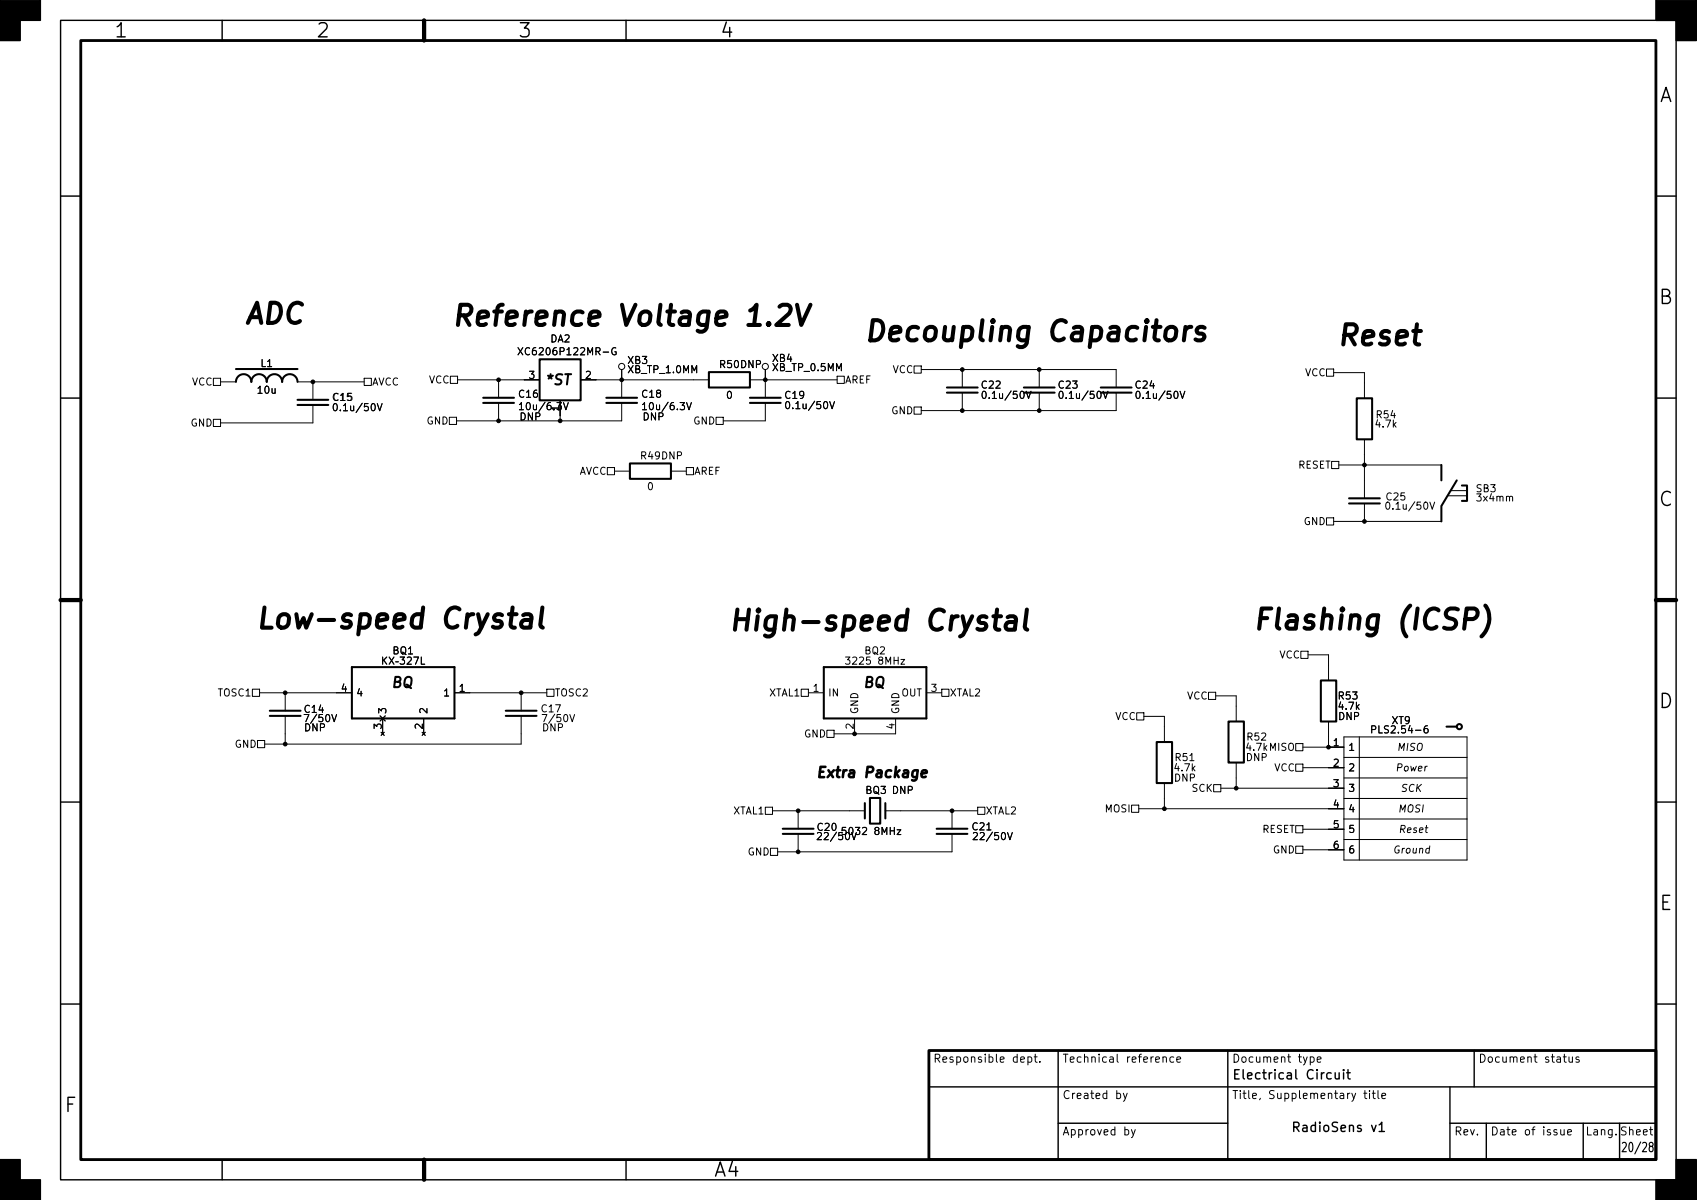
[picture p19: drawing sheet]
<svg xmlns="http://www.w3.org/2000/svg" width="420mm" height="297mm" viewBox="0 0 420 297" stroke-linecap="round" stroke-linejoin="round" font-family="sans-serif">
<defs><g id="words">
<g font-size="7">
<text x="60.2" y="80.2">ADC</text>
<text x="111.5" y="80.7">Reference Voltage 1.2V</text>
<text x="213.6" y="84.5">Decoupling Capacitors</text>
<text x="330.7" y="85.5">Reset</text>
<text x="63" y="155.6">Low-speed Crystal</text>
<text x="309.9" y="155.9">Flashing (ICSP)</text>
<text x="180.1" y="156.1">High-speed Crystal</text>
</g>
<g font-size="4.9">
<text x="28.6" y="9.3">1</text>
<text x="78.6" y="9.3">2</text>
<text x="128.6" y="9.3">3</text>
<text x="178.6" y="9.3">4</text>
<text x="410.7" y="25.3">A</text>
<text x="410.7" y="75.3">B</text>
<text x="410.7" y="125.3">C</text>
<text x="410.7" y="175.3">D</text>
<text x="410.9" y="225.3">E</text>
<text x="16" y="275.3">F</text>
<text x="176.9" y="291.3">A4</text>
</g>
<text font-size="3.6" x="201.8" y="192.5">Extra Package</text>
<g font-size="3.5">
<text x="135.5" y="95.3">*ST</text>
<text x="97.2" y="170.2">BQ</text>
<text x="214" y="170.2">BQ</text>
</g>
<g font-size="3.2">
<text x="305" y="267.2">Electrical Circuit</text>
<text x="321" y="280.2">RadioSens v1</text>
<text x="402.5" y="285.2">20/28</text>
</g>
<g font-size="2.8">
<text x="231" y="263">Responsible dept.</text>
<text x="263" y="263">Technical reference</text>
<text x="305" y="263">Document type</text>
<text x="366" y="263">Document status</text>
<text x="263" y="272">Created by</text>
<text x="305" y="272">Title, Supplementary title</text>
<text x="263" y="281">Approved by</text>
<text x="360" y="281">Rev.</text>
<text x="369" y="281">Date of issue</text>
<text x="392.5" y="281">Lang. Sheet</text>
</g>
<g font-size="2.5">
<text x="129.8" y="87.9">XC6206P122MR-G</text>
<text x="136.3" y="84.7">DA2</text>
<text x="191.3" y="89.6">XB4</text>
<text x="47.5" y="95.4">VCC</text>
<text x="64.6" y="90.8">L1</text>
<text x="92.1" y="95.4">AVCC</text>
<text x="106.1" y="94.9">VCC</text>
<text x="131" y="93.8">3</text>
<text x="145" y="93.8">2</text>
<text x="155.5" y="90.1">XB3</text>
<text x="155.6" y="92.4">XB_TP_1.0MM</text>
<text x="178.3" y="91.1">R50 DNP</text>
<text x="191.5" y="91.9">XB_TP_0.5MM</text>
<text x="209.2" y="94.9">AREF</text>
<text x="220.9" y="92.4">VCC</text>
<text x="323.1" y="93.1">VCC</text>
<text x="63.9" y="97.4">10u</text>
<text x="82.5" y="99.2">C15</text>
<text x="83.4" y="101.8">0.1u/50V</text>
<text x="128.6" y="98.4">C16</text>
<text x="129.5" y="101.5">10u/6.3V</text>
<text x="138.4" y="101.7" transform="rotate(-90 138.4 101.7)">1</text>
<text x="159" y="98.4">C18</text>
<text x="160" y="101.5">10u/6.3V</text>
<text x="179.9" y="98.7">0</text>
<text x="194.5" y="98.7">C19</text>
<text x="195.5" y="101.3">0.1u/50V</text>
<text x="243.1" y="96.2">C22</text>
<text x="244.1" y="98.7">0.1u/50V</text>
<text x="262.2" y="96.2">C23</text>
<text x="263.1" y="98.7">0.1u/50V</text>
<text x="281.2" y="96.2">C24</text>
<text x="282.2" y="98.7">0.1u/50V</text>
<text x="47.2" y="105.6">GND</text>
<text x="105.6" y="105.1">GND</text>
<text x="128.7" y="104">DNP</text>
<text x="159.2" y="104">DNP</text>
<text x="171.6" y="105.1">GND</text>
<text x="220.7" y="102.5">GND</text>
<text x="340.7" y="105.8">4.7k</text>
<text x="340.9" y="103.5">R54</text>
<text x="158.8" y="113.7">R49 DNP</text>
<text x="143.2" y="117.5">AVCC</text>
<text x="171.8" y="117.5">AREF</text>
<text x="321.3" y="116">RESET</text>
<text x="160.3" y="121.3">0</text>
<text x="343.3" y="123.9">C25</text>
<text x="365.5" y="121.8">SB3</text>
<text x="365.9" y="124.1">3x4mm</text>
<text x="322.8" y="130">GND</text>
<text x="344" y="126.1">0.1u/50V</text>
<text x="97.3" y="162">BQ1</text>
<text x="214.1" y="162">BQ2</text>
<text x="210.3" y="164.5">3225 8MHz</text>
<text x="316.7" y="163">VCC</text>
<text x="54.1" y="172.4">TOSC1</text>
<text x="84.5" y="171.2">4</text>
<text x="88.1" y="172.4">4</text>
<text x="110.1" y="172.4">1</text>
<text x="113.7" y="171.2">1</text>
<text x="137.3" y="172.4">TOSC2</text>
<text x="190.4" y="172.4">XTAL1</text>
<text x="201.4" y="171.2">1</text>
<text x="205" y="172.4">IN</text>
<text x="223.1" y="172.4">OUT</text>
<text x="230.6" y="171.2">3</text>
<text x="235.1" y="172.4">XTAL2</text>
<text x="293.8" y="173.1">VCC</text>
<text x="331.5" y="173.1">R53</text>
<text x="75.5" y="176.4">C14</text>
<text x="76" y="178.7">7/50V</text>
<text x="95.6" y="176.8" transform="rotate(-90 95.6 176.8)">3</text>
<text x="105.8" y="176.8" transform="rotate(-90 105.8 176.8)">2</text>
<text x="134.2" y="176.3">C17</text>
<text x="135" y="178.7">7/50V</text>
<text x="212.5" y="176.8" transform="rotate(-90 212.5 176.8)">GND</text>
<text x="222.6" y="176.8" transform="rotate(-90 222.6 176.8)">GND</text>
<text x="276.1" y="178.2">VCC</text>
<text x="331.4" y="178.2">DNP</text>
<text x="331.6" y="175.7">4.7k</text>
<text x="344.6" y="179.2">XT9</text>
<text x="58.1" y="185.1">GND</text>
<text x="75.4" y="181">DNP</text>
<text x="94.5" y="180.4" transform="rotate(-90 94.5 180.4)">3</text>
<text x="104.6" y="180.4" transform="rotate(-90 104.6 180.4)">2</text>
<text x="134.3" y="181">DNP</text>
<text x="199.1" y="182.5">GND</text>
<text x="211.3" y="180.4" transform="rotate(-90 211.3 180.4)">2</text>
<text x="221.5" y="180.4" transform="rotate(-90 221.5 180.4)">4</text>
<text x="308.7" y="185.8">4.7k MISO</text>
<text x="308.9" y="183.3">R52</text>
<text x="330.1" y="184.7">1</text>
<text x="333.8" y="185.8">1</text>
<text x="340.6" y="181.5">PLS2.54-6</text>
<text x="345.8" y="185.9">MISO</text>
<text x="291" y="190.9">4.7k</text>
<text x="291.1" y="188.4">R51</text>
<text x="308.5" y="188.4">DNP</text>
<text x="315.4" y="190.9">VCC</text>
<text x="330.1" y="189.8">2</text>
<text x="333.8" y="190.9">2</text>
<text x="345.4" y="190.9">Power</text>
<text x="214.4" y="196.5">BQ3 DNP</text>
<text x="290.8" y="193.5">DNP</text>
<text x="295.1" y="196">SCK</text>
<text x="330.1" y="194.9">3</text>
<text x="333.8" y="196">3</text>
<text x="346.7" y="196">SCK</text>
<text x="181.5" y="201.6">XTAL1</text>
<text x="244" y="201.6">XTAL2</text>
<text x="273.7" y="201.1">MOSI</text>
<text x="330.1" y="199.9">4</text>
<text x="333.8" y="201.1">4</text>
<text x="346.1" y="201.1">MOSI</text>
<text x="202.5" y="205.6">C20</text>
<text x="203.2" y="207.9">22/50V</text>
<text x="209.4" y="206.7">5032 8MHz</text>
<text x="240.8" y="205.5">C21</text>
<text x="241.8" y="207.9">22/50V</text>
<text x="312.4" y="206.2">RESET</text>
<text x="330.1" y="205">5</text>
<text x="333.8" y="206.2">5</text>
<text x="346.2" y="206.2">Reset</text>
<text x="185.1" y="211.7">GND</text>
<text x="315.2" y="211.2">GND</text>
<text x="330.1" y="210.1">6</text>
<text x="333.8" y="211.2">6</text>
<text x="344.8" y="211.3">Ground</text>
</g>
</g></defs>
<g fill="none" stroke="#000" stroke-width=".35">
<path d="M15 5h400v287h-400zM55 5v5M105 5v5M155 5v5M15 48.5h5M410 48.5h5M15 98.5h5M410 98.5h5M15 148.5h5M410 148.5h5M15 198.5h5M410 198.5h5"/>
<path d="M15 248.5h5M410 248.5h5M230 269h180M262 278h42M262 260v27M304 260v27M329.6 265.7l-.7-.2-.4 .5v.6l.2 .4h.9M330.6 265.5l.1 1.5 .5 .1 .4-.2M331.6 265.5v1.6M332.7 264.8v.2M332.7 265.5v1.6M333.4 265.5h.9"/>
<path d="M333.8 264.8v2l.1 .2 .4 .1M341.5 278.4l.6-.6v2.3M359 278h51M359 269v18M365 260v9M368 278v9M392 278v9M401 278v9M55 287v5M105 287v5M155 287v5M341.5 280.1h1.3"/>
</g>
<path d="M20 10h390v277h-390zM230 260h180v27h-180z" fill="none" stroke="#000" stroke-width=".7"/>
<path d="M105 5v5M15 148.5h5M410 148.5h5M105 287v5" fill="none" stroke="#000" stroke-width="1.1"/>
<path d="M0 0h10v5h-5v5h-5zM410 0h10v10h-5v-5h-5zM0 287h5v5h5v5h-10zM415 287h5v10h-10v-5h5z" fill="#000" stroke="#000" stroke-width=".35"/>
<g fill="none" stroke="#000" stroke-width=".25">
<path d="M52.8 93.6h1.8v1.8h-1.8zM54.6 94.5h3.8M73.7 94.5h16.5M77.5 94.5v4.5M90.2 93.6h1.7v1.8h-1.7zM93.4 99.9l.6 1.8 .6-1.8M111.5 93.1h1.8v1.8h-1.8zM113.3 94h20.3M123.4 94v4.5M123.4 99.7v4.5M128.3 86.1l1.1 1.7M129.4 86.1l-1.1 1.7"/>
<path d="M138.7 99.1v5.1M139.5 99.6l.6 1.8 .6-1.8M143.8 94h31.7M152.5 86.1a.83 .83 0 0 0-1.1 .8 .83 .83 0 0 0 1.1 .9l.1-.7h-.4M153.9 91.5v7M153.9 99.7v4.5h-40.9M170 99.6l.6 1.8 .6-1.8M185.7 94h21.6M189.5 91.5v7M189.5 99.7v4.5h-10.4M194.7 99.6l.2-.2a.95 .95 0 0 1 .6 .9 .95 .95 0 0 1-.6 .9l-.2-.2-.2-.5zM205.4 99.4l.6 1.8 .6-1.8"/>
<path d="M207.3 93.1h1.7v1.8h-1.7zM226.3 90.6h1.8v1.8h-1.8zM228.1 91.5h48.3v4.4M238.3 91.5v4.4M238.3 97.2v4.4M243.3 97l.3-.1a.95 .95 0 0 1 .6 .8 .95 .95 0 0 1-.6 .9l-.3-.1-.2-.5zM254.1 96.9l.6 1.7 .6-1.7M257.3 91.5v4.4M257.3 97.2v4.4M262.5 96.9h.1a.95 .95 0 0 1 .6 .8 .95 .95 0 0 1-.6 .9 1.18 1.18 0 0 1-.1-1.7zM273.1 96.9l.6 1.7 .6-1.7M276.4 97.2v4.4h-48.3"/>
<path d="M281.5 96.9h.2a.95 .95 0 0 1 .6 .8 .95 .95 0 0 1-.6 .9 1.18 1.18 0 0 1-.2-1.7zM292.2 96.9l.6 1.7 .6-1.7M328.4 91.3h1.8v1.8h-1.8zM330.2 92.2h7.6v6.4M52.8 103.8h1.8v1.8h-1.8zM77.5 100.2v4.5h-22.9M82.7 100.1l.2-.2a.95 .95 0 0 1 .6 .9 .95 .95 0 0 1-.6 .9l-.2-.2-.2-.5zM111.3 103.3h1.7v1.8h-1.7zM128.6 100.2l.5-.6v1.8M150.4 115.7h1.7v1.8h-1.7zM152.1 116.6h3.9M159.1 100.2l.5-.6v1.8"/>
<path d="M166.1 116.6h3.8M169.9 115.7h1.8v1.8h-1.8zM177.3 103.3h1.8v1.8h-1.8zM226.3 100.7h1.8v1.8h-1.8zM329.7 114.2h1.8v1.8h-1.8zM331.5 115.1h25.4M337.8 108.7v14.7M328.4 128.2h1.8v1.8h-1.8zM330.2 129.1h26.7M337.8 124.6v4.5M343.3 124.4l.2-.1a.95 .95 0 0 1 .6 .9 .95 .95 0 0 1-.6 .9 1.18 1.18 0 0 1-.2-1.7zM354 124.3l.6 1.8 .6-1.8"/>
<path d="M358.4 122.7h4.8M359.2 121.4h4M62.5 170.6h1.8v1.8h-1.8zM64.3 171.5h22.8M70.6 171.5v4.4M70.6 177.2v7M82.2 176.9l.5 1.7 .6-1.7M94.1 177.2l1.3 1.3M94.7 162.6v1.8M94.7 177.8v3.8M95 163.4l.8 1M95.4 177.2l-1.3 1.3"/>
<path d="M95.8 162.6l-1.1 1.1M96.4 162.6l1.1 1.8M97.5 162.6l-1.1 1.8M98 163.8h.6M99.1 162.6h1.1l-.6 .7 .5 .2v.7l-.3 .2-.7-.2M100.8 162.8l.7-.2 .4 .5-1.1 1.3h1.1M102.4 162.6h1.2l-.7 1.8M104.3 162.6v1.8h.9M104.9 177.8v3.8M112.5 171.5h22.9M129 171.5v4.4M129 177.2v7h-63.5"/>
<path d="M135.4 170.6h1.8v1.8h-1.8zM141.1 176.9l.6 1.7 .6-1.7M198.4 170.6h1.8v1.8h-1.8zM200.2 171.5h3.8M209.3 162.6h1.1l-.6 .7 .6 .2v.7l-.3 .2-.8-.2M211.6 177.8v3.8M221.7 177.8v3.8h-15.2M223.1 163.2h.9l-.9 1.2h.9M229.4 171.5h3.8M233.2 170.6h1.7v1.8h-1.7zM281.4 176.4h1.8v1.8h-1.8zM283.2 177.3h5.1v6.4"/>
<path d="M299.2 171.4h1.8v1.7h-1.8zM301 172.2h5.1v6.4M322.1 161.2h1.7v1.8h-1.7zM323.8 162.1h5.1v6.3M328.9 178.6v6.3M353.4 179.7h-.5a1.19 1.19 0 0 0 0 1.7l.6-.1 .1-.6-.3-.4-.6 .1-.1 .3M63.8 183.3h1.7v1.8h-1.7zM94.4 181.3l.7 .7M95.1 181.3l-.7 .7M104.5 181.3l.8 .7M105.3 181.3l-.8 .7M189.5 199.8h1.8v1.8h-1.8z"/>
<path d="M204.7 180.8h1.8v1.7h-1.8zM242.1 199.8h1.7v1.8h-1.7zM280.2 199.3h1.7v1.8h-1.7zM288.3 193.8v6.4M300.5 194.2h1.8v1.8h-1.8zM302.3 195.1h30.4M306.1 188.8v6.3M320.8 184.1h1.8v1.7h-1.8zM320.8 189.1h1.8v1.8h-1.8zM322.6 190h10.1M322.6 184.9h10.1M332.7 182.4h30.5v30.5h-30.5z"/>
<path d="M332.7 197.6h30.5M332.7 192.6h30.5M332.7 187.5h30.5M336.5 182.4v30.5M339.6 180.6l.9-.1 .1-.3v-.4l-1-.1v1.7M190.8 210h1.7v1.7h-1.7zM191.3 200.7h22.8M197.6 200.7v4.4M197.6 206.4v4.5M202.4 206.2l.7-.1 .3 .5-1.1 1.3h1.1M209.4 204.8h-.8l-.1 .8 .2-.1 .6 .1 .2 .2-.1 .6-.2 .2-.7-.2M210.8 206.1l.6 1.8 .6-1.8"/>
<path d="M219.2 200.7h22.9M222.1 205.4h.9l-.9 1.2h.9M235.7 200.7v4.4M235.7 206.4v4.5h-43.2M241 206.2l.7-.1 .3 .5-1.1 1.3h1.1M249.5 206.1l.5 1.8 .6-1.8M281.9 200.2h50.8M320.8 204.4h1.8v1.8h-1.8zM320.8 209.5h1.8v1.7h-1.8zM322.6 210.3h10.1M322.6 205.3h10.1M332.7 207.8h30.5"/>
<path d="M332.7 202.7h30.5M254.5 261.7l.6-.1 .4 .4v.6l-.2 .2h-.8M254.5 261.6v2M256 261.6h.8M256.3 260.9v1.8l.5 .2M257.5 262.8v.1M278.1 270.6l.5 1.3M279.1 270.6l-.7 1.8-.3 .2M280.1 279.6l.5 1.3M281.1 279.6l-.7 1.8-.3 .2M287.9 261.8l.3-.2 .5 .1 .1 1.2M290.6 261.7l-.6-.1-.3 .4v.6l.1 .2h.8"/>
<path d="M291.4 262.3l.9-.2-.1-.4-.5-.1-.3 .3 .1 .9h.7M324.4 261.7l.6-.1 .4 .4v.6l-.2 .2h-.8M326.1 262.3l1-.2-.1-.4-.6-.1-.3 .3 .1 .9h.8M337.6 270.6h.8M337.9 269.9v1.8l.5 .2M339.1 269.9v.2M339.1 270.6v1.3M339.7 270.6h.8M340 269.9v1.8l.5 .2M341.2 269.9v1.8l.3 .2M342.1 271.3l1-.2-.1-.4-.6-.1-.3 .3 .1 .9h.8M386.4 279.6l.1 1.2 .5 .1 .3-.1"/>
<path d="M387 261.6h.8M387.3 279.6v1.3M387.3 260.9v1.8l.5 .2M388.5 261.6l.1 1.2 .4 .1 .3-.1M389.3 261.6v1.3M390.9 261.7l-.4-.1-.3 .3 .1 .3 .6 .2v.4h-.7M388.1 280.3l1-.2-.1-.4-.6-.1-.3 .3 .1 .9h.8"/>
<circle cx="153.9" cy="90.7" r=".76"/>
<circle cx="189.5" cy="90.7" r=".76"/>
</g>
<g fill="none" stroke="#000" stroke-width=".51">
<path d="M58.4 94.5a1.91 1.91 0 0 1 1.9-1.9 1.91 1.91 0 0 1 1.9 1.9 1.91 1.91 0 0 1 1.9-1.9 1.91 1.91 0 0 1 1.9 1.9 1.91 1.91 0 0 1 1.9-1.9 1.91 1.91 0 0 1 1.9 1.9 1.91 1.91 0 0 1 2-1.9 1.91 1.91 0 0 1 1.9 1.9M58.4 91.3h15.3M73.7 99h7.6M119.6 98.5h7.7M119.6 99.7h7.7M133.6 88.9h10.2v10.2h-10.2zM150.1 98.5h7.6M150.1 99.7h7.6M175.5 92.1h10.2v3.8h-10.2zM185.7 98.5h7.6M185.7 99.7h7.6M234.4 95.9h7.7"/>
<path d="M234.4 97.2h7.7M253.5 95.9h7.6M253.5 97.2h7.6M272.5 95.9h7.7M272.5 97.2h7.7M335.9 98.6h3.8v10.1h-3.8zM73.7 100.2h7.6M156 114.7h10.1v3.8h-10.1zM356.9 115.1v3.8M360.7 118.9l-3.8 6.4v3.8M334 123.4h7.6M334 124.6h7.6"/>
<path d="M361.9 120.2h1.3v3.8h-1.3M66.8 175.9h7.6M66.8 177.2h7.6M87.1 165.1h25.4v12.7h-25.4zM125.2 175.9h7.6M125.2 177.2h7.6M204 165.1h25.4v12.7h-25.4zM304.2 178.6h3.8v10.2h-3.8zM327 168.4h3.8v10.2h-3.8zM358.1 179.9h2.6M214.1 198.8v3.8M215.4 197.5h2.5v6.4h-2.5z"/>
<path d="M219.2 198.8v3.8M286.4 183.7h3.8v10.1h-3.8zM193.8 205.1h7.6M193.8 206.4h7.6M231.9 205.1h7.6M231.9 206.4h7.6"/>
<circle cx="361.3" cy="179.9" r=".63"/>
</g>
<g fill="none" stroke="#000" stroke-width="1">
<path d="M193 75.9l.8-.5h1.2a1.11 1.11 0 0 1 .7 1.5l-.3 .7-3.2 2.8h3.1M197.3 75.4l1.1 5 2.3-5M293.5 80.9l-.4 3.3M294.9 80.9a1.48 1.48 0 0 0-1.5 1M298.3 81.2a1.22 1.22 0 0 0-2 .7l.1 .4 .5 .3h.7l.4 .2 .2 .5-.3 .7-.5 .2h-1l-.4-.2M129.5 152.3l.5-.3h1l.4 .3 .2 .5-.3 2.6M131.6 153.2l-.5 .3h-1.2a1 1 0 0 0-.9 .8 1 1 0 0 0 .6 1.1h1.2l.5-.3M134.3 150.4l-.5 4.3 .1 .4 .5 .3M245.9 152.5h1.9M246.9 150.9l-.6 4.3 .2 .4 .9 .3M249.5 152.8l.5-.3h.9l.5 .3 .2 .5-.4 2.6M251.5 153.7l-.5 .3h-1.2a1 1 0 0 0-.8 .8 1 1 0 0 0 .6 1.1h1.2l.5-.3"/>
<path d="M254.2 150.9l-.5 4.3 .2 .4 .4 .3M362.8 153.2h1.9a1.39 1.39 0 0 0 1.1-1.2 1.39 1.39 0 0 0-.8-1.4h-1.9l-.6 5M367.7 149.9a5.8 5.8 0 0 1-.9 7.6"/>
</g>
<path d="M228.2 191.5l1.2-.2v-.5h-1l-.3 1.2 .4 .4 .7-.2" fill="none" stroke="#000" stroke-width=".64"/>
<g fill="#000" stroke="#000" stroke-width=".25">
<circle cx="77.5" cy="94.5" r=".46"/>
<circle cx="123.4" cy="94" r=".46"/>
<circle cx="153.9" cy="94" r=".46"/>
<circle cx="189.5" cy="94" r=".46"/>
<circle cx="238.3" cy="91.5" r=".46"/>
<circle cx="257.3" cy="91.5" r=".46"/>
<circle cx="123.4" cy="104.2" r=".46"/>
<circle cx="138.7" cy="104.2" r=".46"/>
<circle cx="238.3" cy="101.6" r=".46"/>
<circle cx="257.3" cy="101.6" r=".46"/>
<circle cx="337.8" cy="115.1" r=".46"/>
<circle cx="337.8" cy="129.1" r=".46"/>
<circle cx="70.6" cy="171.5" r=".46"/>
<circle cx="129" cy="171.5" r=".46"/>
<circle cx="70.6" cy="184.2" r=".46"/>
<circle cx="211.6" cy="181.6" r=".46"/>
<circle cx="306.1" cy="195.1" r=".46"/>
<circle cx="328.9" cy="184.9" r=".46"/>
<circle cx="197.6" cy="210.9" r=".46"/>
<circle cx="197.6" cy="200.7" r=".46"/>
<circle cx="235.7" cy="200.7" r=".46"/>
<circle cx="288.3" cy="200.2" r=".46"/>
</g>
<use href="#words"/>
</svg>
